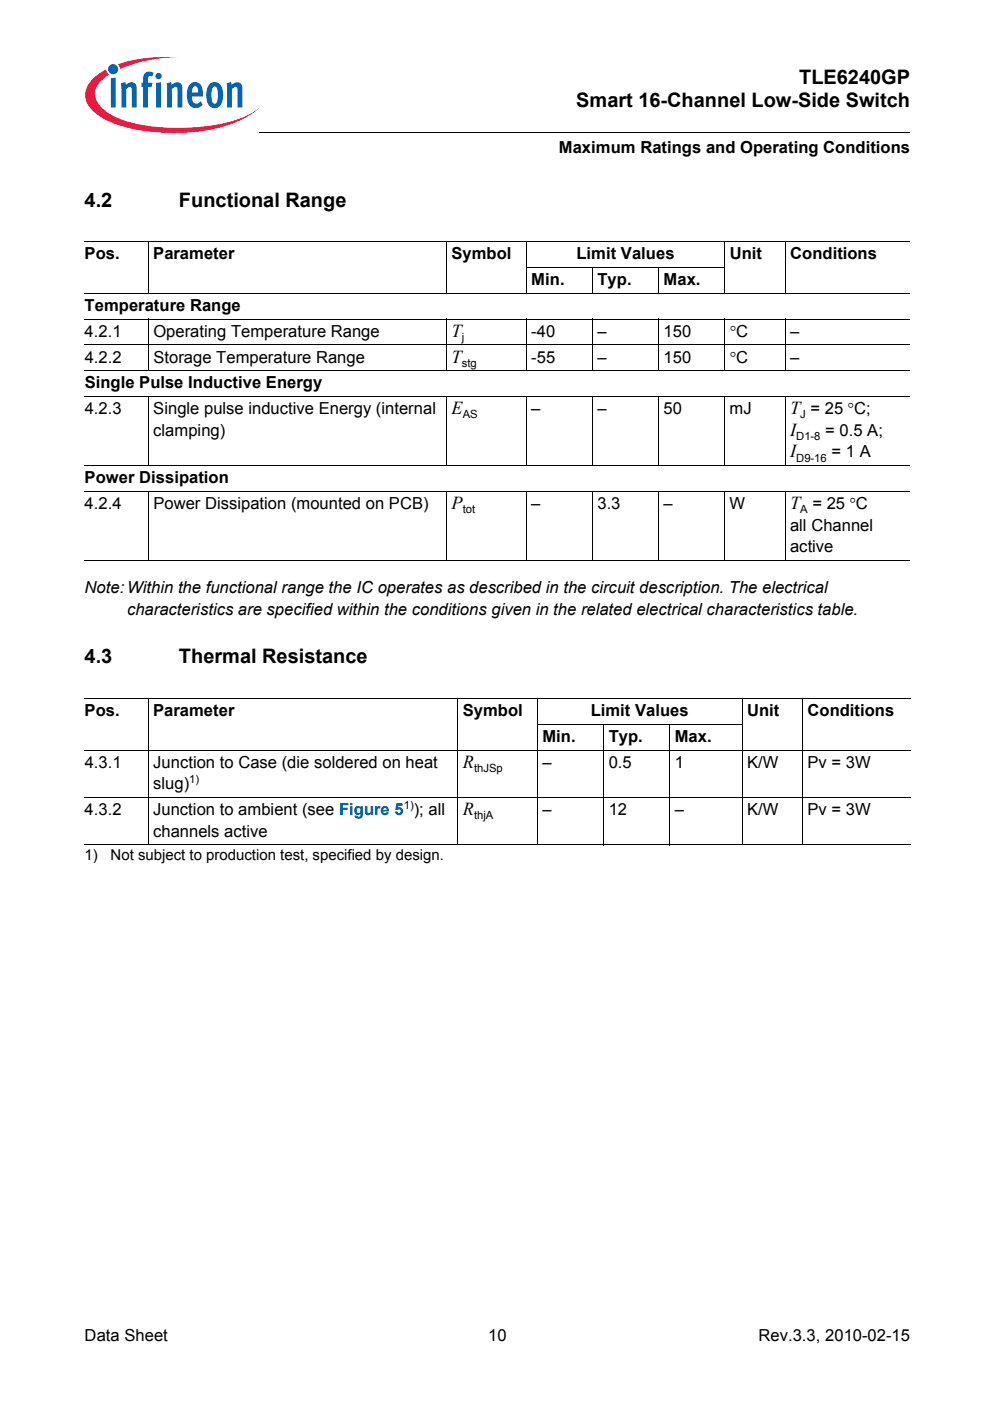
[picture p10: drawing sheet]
<svg xmlns="http://www.w3.org/2000/svg" width="210mm" height="297mm" viewBox="0 0 210 297" stroke-linecap="round" stroke-linejoin="round" font-family="sans-serif">
<defs><g id="words">
<g font-size="4.2">
<text x="169.4" y="17.8">TLE6240GP</text>
<text x="122.2" y="22.8">Smart 16-Channel Low-Side Switch</text>
<text x="17.9" y="43.8">4.2</text>
<text x="37.9" y="43.8">Functional Range</text>
<text x="17.9" y="140.7">4.3</text>
<text x="37.9" y="140.7">Thermal Resistance</text>
</g>
<g font-size="3.9">
<text x="95.7" y="71.4">T</text>
<text x="95.7" y="76.9">T</text>
<text x="95.7" y="87.8">E</text>
<text x="167.5" y="87.8">T = 25 °C;</text>
<text x="167.5" y="92.4">I</text>
<text x="167.5" y="97">I</text>
<text x="95.7" y="107.9">P</text>
<text x="167.5" y="107.9">T = 25 °C</text>
<text x="98.1" y="162.8">R</text>
<text x="98.1" y="172.8">R</text>
</g>
<g font-size="3.5">
<text x="118.5" y="32.5">Maximum Ratings and Operating Conditions</text>
<text x="17.9" y="55">Pos.</text>
<text x="32.5" y="55">Parameter</text>
<text x="95.7" y="55">Symbol</text>
<text x="122.2" y="55">Limit Values</text>
<text x="154.7" y="55">Unit</text>
<text x="167.5" y="55">Conditions</text>
<text x="17.9" y="65.9">Temperature Range</text>
<text x="112.6" y="60.5">Min.</text>
<text x="126.7" y="60.5">Typ.</text>
<text x="140.7" y="60.5">Max.</text>
<text x="17.9" y="71.4">4.2.1</text>
<text x="32.5" y="71.4">Operating Temperature Range</text>
<text x="112.6" y="71.4">-40</text>
<text x="126.7" y="71.4">–</text>
<text x="140.7" y="71.4">150</text>
<text x="154.7" y="71.4">°C</text>
<text x="167.5" y="71.4">–</text>
<text x="18" y="76.9">4.2.2</text>
<text x="32.5" y="76.9">Storage Temperature Range</text>
<text x="112.6" y="76.9">-55</text>
<text x="126.7" y="76.9">–</text>
<text x="140.7" y="76.9">150</text>
<text x="154.7" y="76.9">°C</text>
<text x="167.5" y="76.9">–</text>
<text x="18" y="82.3">Single Pulse Inductive Energy</text>
<text x="18" y="87.8">4.2.3</text>
<text x="32.5" y="87.8">Single pulse inductive Energy (internal</text>
<text x="112.6" y="87.8">–</text>
<text x="126.7" y="87.8">–</text>
<text x="140.7" y="87.8">50</text>
<text x="154.7" y="87.8">mJ</text>
<text x="32.5" y="92.4">clamping)</text>
<text x="175" y="92.4">= 0.5 A;</text>
<text x="176.3" y="97">= 1 A</text>
<text x="17.9" y="102.4">Power Dissipation</text>
<text x="17.9" y="107.9">4.2.4</text>
<text x="32.5" y="107.9">Power Dissipation (mounted on PCB)</text>
<text x="112.6" y="107.9">–</text>
<text x="126.7" y="107.9">3.3</text>
<text x="140.7" y="107.9">–</text>
<text x="154.7" y="107.9">W</text>
<text x="167.5" y="112.5">all Channel</text>
<text x="167.5" y="117.1">active</text>
<text x="17.9" y="125.7">Note:Within the functional range the IC operates as described in the circuit description. The electrical</text>
<text x="26.9" y="130.3">characteristics are specified within the conditions given in the related electrical characteristics table.</text>
<text x="18" y="151.8">Pos.</text>
<text x="32.5" y="151.8">Parameter</text>
<text x="98.1" y="151.8">Symbol</text>
<text x="125.3" y="151.8">Limit Values</text>
<text x="158.4" y="151.8">Unit</text>
<text x="171.2" y="151.8">Conditions</text>
<text x="115" y="157.3">Min.</text>
<text x="129.1" y="157.3">Typ.</text>
<text x="143.1" y="157.3">Max.</text>
<text x="18" y="162.8">4.3.1</text>
<text x="32.5" y="167.4">slug)</text>
<text x="32.5" y="162.8">Junction to Case (die soldered on heat</text>
<text x="115" y="162.8">–</text>
<text x="129.1" y="162.8">0.5</text>
<text x="143.1" y="162.8">1</text>
<text x="158.4" y="162.8">K/W</text>
<text x="171.2" y="162.8">Pv = 3W</text>
<text x="18" y="172.8">4.3.2</text>
<text x="32.5" y="172.8">Junction to ambient (see Figure 5 ); all</text>
<text x="115" y="172.8">–</text>
<text x="129.1" y="172.8">12</text>
<text x="143.1" y="172.8">–</text>
<text x="158.4" y="172.8">K/W</text>
<text x="171.2" y="172.8">Pv = 3W</text>
<text x="32.5" y="177.4">channels active</text>
<text x="18" y="284.4">Data Sheet</text>
<text x="103.5" y="284.4">10</text>
<text x="160.8" y="284.4">Rev.3.3, 2010-02-15</text>
</g>
<g font-size="3.2">
<text x="17.9" y="182.4">1)</text>
<text x="23.5" y="182.4">Not subject to production test, specified by design.</text>
</g>
<g font-size="2.4">
<text x="97.9" y="72.3">j</text>
<text x="97.9" y="77.8">stg</text>
<text x="98.1" y="88.7">AS</text>
<text x="169.7" y="88.7">J</text>
<text x="168.8" y="93.3">D1-8</text>
<text x="168.8" y="97.9">D9-16</text>
<text x="98.1" y="108.8">tot</text>
<text x="169.7" y="108.8">A</text>
<text x="40.1" y="166">1)</text>
<text x="100.5" y="163.7">thJSp</text>
<text x="85.6" y="171.4">1)</text>
<text x="100.5" y="173.7">thjA</text>
</g>
</g></defs>
<circle cx="24" cy="14.7" r="1.08" fill="#0066b3"/>
<g fill="#ed1941">
<path d="M25 13.6l.8-.2a32.4 32.4 0 0 1 11.9-1.3 31.9 31.9 0 0 0-11.6 2.3l-.7 .2z"/>
<path d="M19.5 16.9a11.1 11.1 0 0 1 3-2.2l.2 .6 .4 .5a4.9 4.9 0 0 0-3 4.3 6.3 6.3 0 0 0 3.8 4.4 31.8 31.8 0 0 0 15.5 2.6 31.6 31.6 0 0 0 13.8-3l1.6-1.2a19.6 19.6 0 0 1-10.3 4.6 41.9 41.9 0 0 1-20.3-1.3 10.1 10.1 0 0 1-5.7-4.3 4.2 4.2 0 0 1 1-5z"/>
</g>
<g fill="#0066b3">
<path d="M23.5 16.6l1-.1v6.3h-1z"/>
<path d="M25.6 17.7l1-.3 .1 .6a1.21 1.21 0 0 1 1.4-.5 1.21 1.21 0 0 1 .9 1.3v4h-1.1v-4.1a.41 .41 0 0 0-.6-.2l-.5 .4v3.9h-1.1z"/>
<path d="M30.8 15.4l.8-.2 .8 .1 .2 .2-.3 .7h-.2a.47 .47 0 0 0-.7 .2v1.1h.9l-.2 .9h-.7v4.4h-1.1v-4.4h-.3v-.9h.3v-.7a1.75 1.75 0 0 1 .5-1.4z"/>
<path d="M35.3 17.7l1-.3 .1 .6a1.21 1.21 0 0 1 1.4-.5 1.21 1.21 0 0 1 .9 1.3v4h-1.1v-4.1a.41 .41 0 0 0-.6-.2l-.5 .4v3.9h-1.1z"/>
<path d="M48 17.7l1-.3 .1 .6a1.21 1.21 0 0 1 1.5-.5 1.21 1.21 0 0 1 .8 1.3v4h-1l-.1-4.1a.41 .41 0 0 0-.6-.2l-.5 .4v3.9h-1z"/>
<path d="M32.9 16.1a.7 .7 0 0 1 1.4 0 .7 .7 0 0 1-1.4 0zM33.1 17.6l1-.2v5.4h-1z"/>
<path d="M40.4 17.8a1.58 1.58 0 0 1 1.7-.2 1.58 1.58 0 0 1 .9 1.5v1.4h-2.3a1.08 1.08 0 0 0 .3 1.1 1.08 1.08 0 0 0 1.1 .2l.5-.3 .4 .7a1.87 1.87 0 0 1-2.2 .6 1.87 1.87 0 0 1-1.1-1.9v-1.7l.2-.8zM40.9 18.5l-.2 1.1h1.3v-.7a.58 .58 0 0 0-.4-.6 .58 .58 0 0 0-.7 .2z"/>
<path d="M44.6 17.7a1.75 1.75 0 0 1 1.9 0 1.75 1.75 0 0 1 .8 1.7v1.3a1.95 1.95 0 0 1-2.3 2.1 2.91 2.91 0 0 1-1.2-3.2 2.77 2.77 0 0 1 .8-1.9zM45.2 18.5a4.3 4.3 0 0 0 0 3.4l.3 .1a1.53 1.53 0 0 0 .7-1.9v-.4a1.18 1.18 0 0 0-.7-1.4z"/>
</g>
<path d="M54.9 28l.1 .1z" fill="#000"/>
<path d="M55 28h137.8" fill="none" stroke="#000" stroke-width=".21"/>
<path d="M17.9 29h46v5h-46z" fill="#fff"/>
<g fill="none" stroke="#000" stroke-width=".21">
<path d="M17.9 51.3h175.1M31.4 51.2v11M94.7 51.2v11M111.5 56.7h42.2M111.6 51.2v11M125.6 56.7v5.5M139.6 56.7v5.5M153.7 51.2v11M166.5 51.2v11M17.9 62.2h175.1M17.9 67.7h175.1M17.9 73.1h175.1"/>
<path d="M17.9 78.6h175.1M31.4 67.6v11M94.7 67.6v11M111.6 67.6v11M125.6 67.6v11M139.6 67.6v11M153.7 67.6v11M166.5 67.6v11M17.9 84.1h175.1M17.9 98.7h175.1M31.4 84v14.7M94.7 84v14.7"/>
<path d="M111.6 84v14.7M125.6 84v14.7M139.6 84v14.7M153.7 84v14.7M166.5 84v14.7M17.9 104.2h175.1M17.9 118.8h175.1M31.4 104.1v14.8M94.7 104.1v14.8M111.6 104.1v14.8M125.6 104.1v14.8M139.6 104.1v14.8"/>
<path d="M153.7 104.1v14.8M166.5 104.1v14.8M17.9 148.1h175.2M17.9 159h175.2M31.4 148v31.2M97.1 148v31.2M113.9 153.6h43.5M114 148v31.2M128 153.5v25.7M142 153.5v25.7M157.4 148v31.2M170.2 148v31.2"/>
<path d="M17.9 169.1h175.2M17.9 179.1h175.2"/>
</g>
<use href="#words"/>
</svg>
